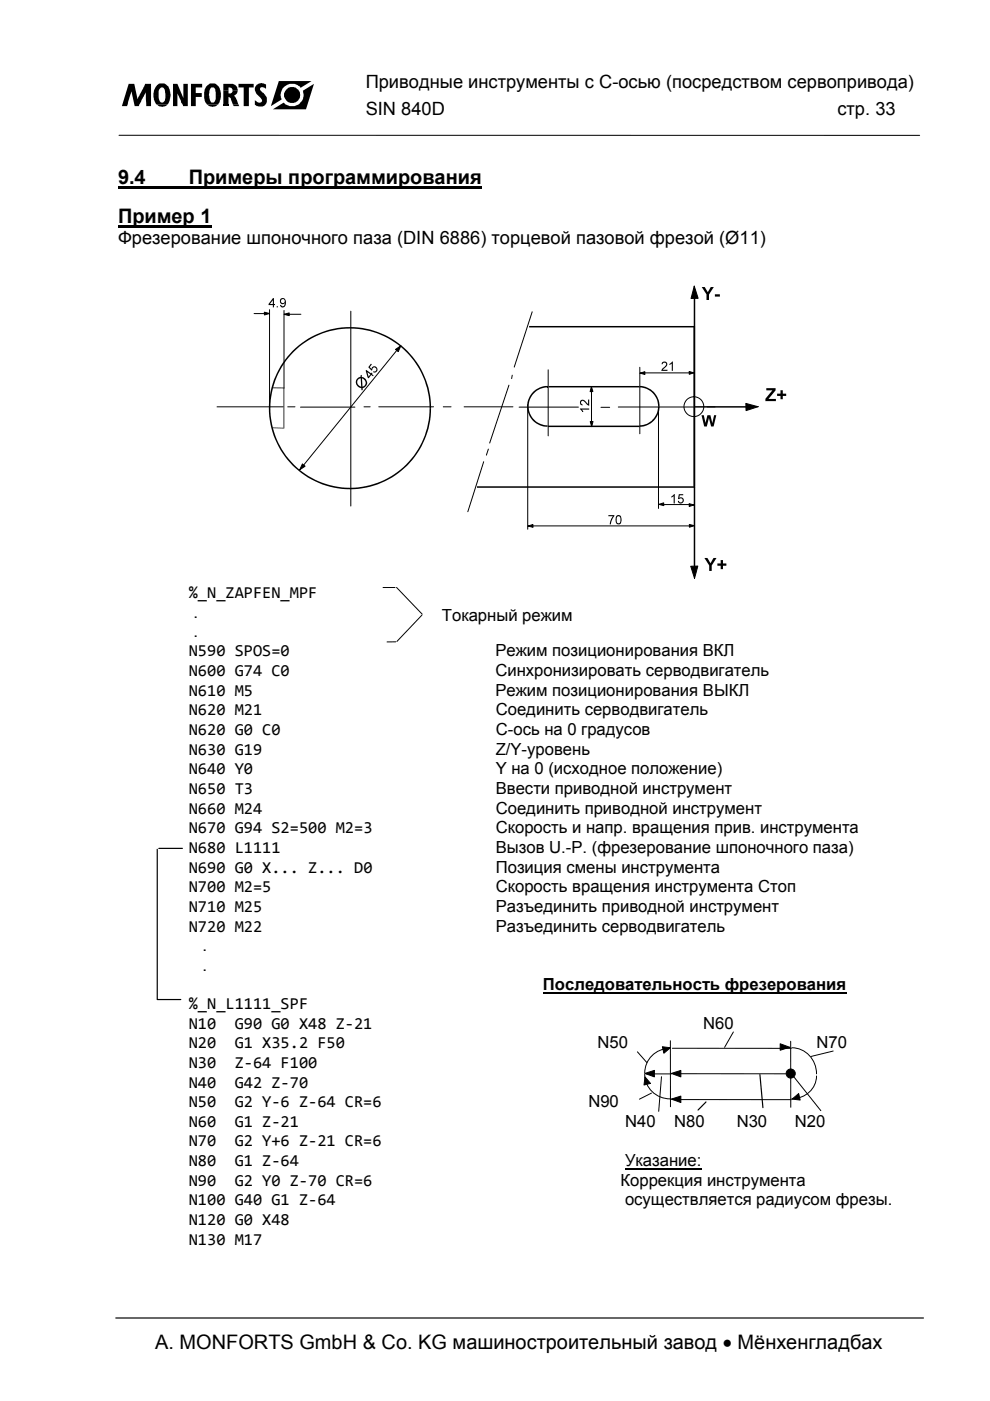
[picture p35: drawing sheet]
<svg xmlns="http://www.w3.org/2000/svg" width="210mm" height="297mm" viewBox="0 0 210 297" stroke-linecap="round" stroke-linejoin="round" font-family="sans-serif">
<defs><g id="words">
<g font-size="4.2">
<text x="25" y="39.1">9.4</text>
<text x="40" y="39.1">Примеры программирования</text>
<text x="25" y="47.3">Пример 1</text>
<text x="32.9" y="286.1">A. MONFORTS GmbH &amp; Co. KG машиностроительный завод • Мёнхенгладбах</text>
</g>
<g font-size="3.9">
<text x="77.5" y="18.6">Приводные инструменты с C-осью (посредством сервопривода)</text>
<text x="77.5" y="24.5">SIN 840D</text>
<text x="177.5" y="24.5">стр. 33</text>
<text x="25" y="51.8">Фрезерование шпоночного паза (DIN 6886) торцевой пазовой фрезой (Ø11)</text>
</g>
<g font-size="3.5">
<text x="40" y="126.9">%_N_ZAPFEN_MPF</text>
<text x="41" y="131">.</text>
<text x="93.7" y="131.7">Токарный режим</text>
<text x="41" y="135.1">.</text>
<text x="40" y="139.2">N590 SPOS=0</text>
<text x="40" y="143.3">N600 G74 C0</text>
<text x="105" y="139.2">Режим позиционирования ВКЛ</text>
<text x="105" y="143.3">Синхронизировать серводвигатель</text>
<text x="40" y="147.5">N610 M5</text>
<text x="105" y="147.5">Режим позиционирования ВЫКЛ</text>
<text x="40" y="151.7">N620 M21</text>
<text x="40" y="155.8">N620 G0 C0</text>
<text x="105.1" y="151.7">Соединить серводвигатель</text>
<text x="105.1" y="155.8">C-ось на 0 градусов</text>
<text x="40" y="160">N630 G19</text>
<text x="105.1" y="160">Z/Y-уровень</text>
<text x="40" y="164.2">N640 Y0</text>
<text x="105.1" y="164.2">Y на 0 (исходное положение)</text>
<text x="40" y="168.4">N650 T3</text>
<text x="40" y="172.5">N660 M24</text>
<text x="105.1" y="168.4">Ввести приводной инструмент</text>
<text x="105.1" y="172.5">Соединить приводной инструмент</text>
<text x="40" y="176.7">N670 G94 S2=500 M2=3</text>
<text x="105.1" y="176.7">Скорость и напр. вращения прив. инструмента</text>
<text x="40" y="180.9">N680 L1111</text>
<text x="40" y="185">N690 G0 X... Z... D0</text>
<text x="105.1" y="180.9">Вызов U.-P. (фрезерование шпоночного паза)</text>
<text x="105.1" y="185">Позиция смены инструмента</text>
<text x="40" y="189.2">N700 M2=5</text>
<text x="105.1" y="189.2">Скорость вращения инструмента Стоп</text>
<text x="40" y="193.4">N710 M25</text>
<text x="40" y="197.5">N720 M22</text>
<text x="105.1" y="193.4">Разъединить приводной инструмент</text>
<text x="105.1" y="197.5">Разъединить серводвигатель</text>
<text x="43" y="201.7">.</text>
<text x="43" y="205.8">.</text>
<text x="115.1" y="209.9">Последовательность фрезерования</text>
<text x="40" y="214">%_N_L1111_SPF</text>
<text x="40" y="218.1">N10</text>
<text x="49.8" y="218.1">G90 G0 X48 Z‐21</text>
<text x="149.1" y="218.1">N60</text>
<text x="40" y="222.3">N20</text>
<text x="40" y="226.4">N30</text>
<text x="49.8" y="222.3">G1 X35.2 F50</text>
<text x="49.8" y="226.4">Z‐64 F100</text>
<text x="126.7" y="222.3">N50</text>
<text x="173.1" y="222.3">N70</text>
<text x="40" y="230.6">N40</text>
<text x="49.8" y="230.6">G42 Z‐70</text>
<text x="40" y="238.9">N60</text>
<text x="40" y="234.8">N50</text>
<text x="49.8" y="238.9">G1 Z‐21</text>
<text x="49.8" y="234.8">G2 Y‐6 Z‐64 CR=6</text>
<text x="124.8" y="234.8">N90</text>
<text x="132.6" y="238.9">N40</text>
<text x="142.9" y="238.9">N80</text>
<text x="156.2" y="238.9">N30</text>
<text x="168.5" y="238.9">N20</text>
<text x="40" y="243.1">N70</text>
<text x="49.8" y="243.1">G2 Y+6 Z‐21 CR=6</text>
<text x="40" y="251.4">N90</text>
<text x="40" y="247.2">N80</text>
<text x="49.8" y="251.4">G2 Y0 Z‐70 CR=6</text>
<text x="49.8" y="247.2">G1 Z‐64</text>
<text x="131.6" y="251.4">Коррекция инструмента</text>
<text x="132.5" y="247.2">Указание:</text>
<text x="40" y="255.6">N100 G40 G1 Z‐64</text>
<text x="132.5" y="255.6">осуществляется радиусом фрезы.</text>
<text x="40" y="259.7">N120 G0 X48</text>
<text x="40" y="263.9">N130 M17</text>
</g>
</g></defs>
<path d="M59.1 17.2h7l-8.7 5.3zM57.8 23.2l8.8-5.4-1.7 5.4z" fill="#000"/>
<circle cx="62" cy="20.1" r="2.4" fill="#fff"/>
<g fill="#000">
<path d="M56 66.2l1.1 .3-1 .3zM60.3 66.7l1-.4v.6zM83.9 74.1l1.1-.8-.6 1.2zM135.7 79.1l1-.3v.6zM146.1 78.8l1.1 .3-1.1 .3zM147.2 60.7l.8 2.5-1.5 .1zM64.1 98.4l.6 .4-1.1 .8zM125.4 82l.3 1h-.6zM125.1 89.4h.6l-.2 1zM158.1 85.5l2.6 .7-2.5 .9zM112 111.5l1-.3v.6zM139.7 106.9l1-.3v.6z"/>
<path d="M146.1 106.8l1.1 .3-1.1 .3zM146.2 111.2l1 .3-1 .3zM146.5 120.1l1.5-.1-.7 2.6z"/>
<path d="M27.3 17.8h1.2l.6 3.2 1.7-3.2h1.2v4.7h-1l-.1-3.1-1.5 3.1h-.8l-.7-3.1-1 3.1h-1.1z" fill-rule="evenodd"/>
<path d="M36.7 17.8h.9l1.3 3v-3h.9v4.7h-1l-1.3-2.9 .1 2.9h-.9z" fill-rule="evenodd"/>
<path d="M40.5 17.8h2.4v.7h-1.4v1.2h1.3v.9h-1.3v1.9h-1z" fill-rule="evenodd"/>
<path d="M47.3 17.8h2.1a1.34 1.34 0 0 1 1 1.4h-1.1l-.2-.5-.3-.2h-.3v.7h-1.2z" fill-rule="evenodd"/>
<path d="M50.6 17.8h3.2v.7h-1v4h-1.1v-4h-1.1z" fill-rule="evenodd"/>
<path d="M33.3 18l.6-.3h.9a2.66 2.66 0 0 1 1.4 2.5h-1.1l-.1-.9a.73 .73 0 0 0-.9-.8 1.46 1.46 0 0 0-.5 1.7h-1.1l.2-1.2z" fill-rule="evenodd"/>
<path d="M32.5 20.2h1.1l.1 .9a.73 .73 0 0 0 .9 .6l.4-.5 .1-1h1.1l-.2 1-.5 1h-2.3l-.6-1.1z" fill-rule="evenodd"/>
<path d="M33.2 22.2h2.3a1.54 1.54 0 0 1-2.3 0z" fill-rule="evenodd"/>
<path d="M44 18l.6-.3 1.1 .1a2.45 2.45 0 0 1 1.1 2.4h-1.1v-1.2l-.4-.5h-.5l-.2 .2-.2 .6-.1 .9h-1v-.6a2.08 2.08 0 0 1 .7-1.6z" fill-rule="evenodd"/>
<path d="M43.9 22.2h2.3a1.71 1.71 0 0 1-2.3 0z" fill-rule="evenodd"/>
<path d="M43.3 20.2h1l.3 1.3 .2 .2h.5a1.68 1.68 0 0 0 .4-1.5h1.1l-.2 1.5-.4 .5h-2.2a2.15 2.15 0 0 1-.7-2z" fill-rule="evenodd"/>
<path d="M47.3 19.2h1.2v.6l.6-.1 .2-.5h1.1l-.2 .6-.6 .5 .5 .5 .5 1.4h-1.2l-.4-1.3-.5-.3v1.6h-1.2z" fill-rule="evenodd"/>
<path d="M49.4 22.2h1.2l.1 .3h-1.1z" fill-rule="evenodd"/>
<path d="M54.6 20.2h1.6l.4 .5v1l-.7 .8-1.1 .1-.8-.4v-1l.2 .2a.88 .88 0 0 0 1.4 .1l-.3-.7z" fill-rule="evenodd"/>
<path d="M54.4 18l.1-.1a1.36 1.36 0 0 1 1.7 0h.2v.9l-.2-.2a.72 .72 0 0 0-1.1 .1l.2 .6 .9 .9h-1.6a1.45 1.45 0 0 1-.2-2.2z" fill-rule="evenodd"/>
<path d="M57.9 63.2h.2v1.3h.2v.2h-.2v.5h-.3v-.5h-.9v-.2zM57.8 63.6l-.6 .9h.6zM58.7 64.9h.2v.3h-.2zM59.5 63.4l.3-.2a.77 .77 0 0 1 .8 1.1 .64 .64 0 0 1-.4 .8 .64 .64 0 0 1-.8-.4l.2-.1a.4 .4 0 0 0 .5 .3 .4 .4 0 0 0 .3-.5v-.2l-.3 .3a.64 .64 0 0 1-.7-.3 .64 .64 0 0 1 .1-.8zM59.5 63.8a.45 .45 0 0 0 .9 0 .45 .45 0 0 0-.9 0z" fill-rule="evenodd"/>
<path d="M76.5 79.5h.2v.4l.7 .3a1.12 1.12 0 0 1-.1 1.9l-.4 .2v.4h-.3v-.4a1.2 1.2 0 0 1-1.2-1.1 1.2 1.2 0 0 1 1.1-1.3zM75.9 80.5a.96 .96 0 0 0 .7 1.5l-.1-1.8zM76.8 80.2l.1 1.8a.9 .9 0 0 0 .6-.9 .9 .9 0 0 0-.7-.9z" fill-rule="evenodd"/>
<path d="M77.6 78.4l1.1 .8 .1-.2 .2 .1-.2 .2 .4 .3-.1 .2-.4-.3-.5 .7-.2-.1-.5-1.5zM77.9 78.9l.2 .9 .4-.4zM78.6 77.1l.2 .1-.4 .6 .4 .5a.63 .63 0 0 1 .8-.6 .63 .63 0 0 1 .4 .9 .63 .63 0 0 1-.9 .3l.1-.2a.39 .39 0 0 0 .6-.3 .44 .44 0 0 0-.2-.4 .44 .44 0 0 0-.5 0l-.3 .6-.7-.7z" fill-rule="evenodd"/>
<path d="M140.4 76.9a.66 .66 0 0 1 1 0 .66 .66 0 0 1-.3 1l-.6 .5h1v.2h-1.3l.2-.4 .7-.7a.37 .37 0 0 0-.1-.6h-.3l-.2 .3h-.2zM141.9 77.2l.8-.6v2h-.3v-1.5l-.5 .3z" fill-rule="evenodd"/>
<path d="M148.8 60.9h.6l.7 1.1 .6-1.1h.6l-1 1.5v1.2h-.5v-1.2zM151.6 62.4h1v.5h-1z" fill-rule="evenodd"/>
<path d="M123 86.6h1.9v.2h-1.5l.3 .5-.3 .1zM123.2 84.8a.96 .96 0 0 1 1.3 .7l.2 .2v-1h.2v1.3l-.4-.2-.5-.6a.4 .4 0 0 0-.7-.1 .4 .4 0 0 0 .2 .6v.3a.63 .63 0 0 1-.5-.5 .63 .63 0 0 1 .2-.7z" fill-rule="evenodd"/>
<path d="M148.7 88h.5l.4 1.7 .4-1.7h.6l.4 1.7 .4-1.7h.5l-.6 2.4h-.5l-.5-1.8-.4 1.8h-.6z" fill-rule="evenodd"/>
<path d="M162.5 82.3h1.9v.5l-1.5 1.8h1.6v.4h-2.2v-.5l1.5-1.7h-1.3zM165.5 82.7h.5v.8h.7v.4h-.7v.7h-.5v-.7h-.7v-.4h.7z" fill-rule="evenodd"/>
<path d="M129 109.2h1.3l-.7 1.4-.1 .6h-.2v-.4l.6-1.3h-.9zM130.7 109.4a.66 .66 0 0 1 .8-.1 .66 .66 0 0 1 .3 .8v.3a.68 .68 0 0 1-.8 .8 .68 .68 0 0 1-.5-1zM130.8 109.6l-.1 .6a.44 .44 0 0 0 .2 .7 .44 .44 0 0 0 .6-.2l-.1-1.1a.34 .34 0 0 0-.6 0z" fill-rule="evenodd"/>
<path d="M142.3 105.3l.8-.5v1.9h-.3v-1.5l-.5 .3zM143.9 104.8h1v.2h-.8l-.1 .6a.63 .63 0 0 1 .9 .3 .63 .63 0 0 1-.4 .8 .63 .63 0 0 1-.8-.5h.2a.42 .42 0 0 0 .6 .3 .42 .42 0 0 0 .2-.7 .42 .42 0 0 0-.6-.1l-.4 .1z" fill-rule="evenodd"/>
<path d="M149.4 118.3h.6l.6 1.1 .7-1.1h.6l-1 1.6v1.2h-.5v-1.2zM152.8 118.7h.5v.8h.7v.5h-.7v.7h-.5v-.7h-.7v-.5h.7z" fill-rule="evenodd"/>
<circle cx="62" cy="20.1" r="1.69"/>
</g>
<g fill="#000">
<path d="M47.3 22.2h1.2v.3h-1.2zM62 74.4a17.5 17.5 0 0 1 12.2-5.1v.4a16.9 16.9 0 0 0-16.9 16.8h-.3a17.1 17.1 0 0 1 5-12.1zM112.2 69.1h35v.3h-35zM147 69.3l.2 .1v-.3h.2v.2l-.2-.2 .2 .2v34h-.4zM57 86.5h.3a16.9 16.9 0 0 0 16.9 16.9v.3a17.3 17.3 0 0 1-17.2-17.2zM57.7 90.6l2.5 .1v.1h-2.5zM60.1 82.3h.2v8.5l-.1-.1-.1 .1zM57.7 82.1l2.6 .2h-2.6zM74.2 69.3a17.2 17.2 0 0 1 17.2 17.2h-.3a16.9 16.9 0 0 0-16.9-16.8zM111.8 86.1h.3a4 4 0 0 0 4 4.1v.3a4.3 4.3 0 0 1-4.3-4.4zM113 83.1l.7-.6 1.1-.5 1.3-.2v.3a4 4 0 0 0-4 4h-.3a4.6 4.6 0 0 1 1.2-3zM116.1 81.8l.1 .3z"/>
<path d="M116.3 81.8h19.2v.3h-19.2zM116.2 90.2h19.4v.4h-19.4zM139.5 86.1h.3a4.3 4.3 0 0 1-4.1 4.4v-.3a4.1 4.1 0 0 0 3.8-4.1zM135.6 81.8a4.3 4.3 0 0 1 4.2 4.3h-.3a4 4 0 0 0-3.9-4zM147.2 86.1h11.5v.3h-11.5zM91.1 86.5h.3a17.2 17.2 0 0 1-17.2 17.2v-.3a16.9 16.9 0 0 0 16.9-16.9zM101.1 103.1h46.1l-.2 .2h.4v.1h-.2l.2-.1-.2 .1h-46.1zM147.1 61.3h.3v60.2h-.3z"/>
</g>
<path d="M33.7 179.9h5M33.3 180.1v31.8h5M149.7 233.6l-1.7 1.8M161.1 227.8l.7 7M132.5 247.8h16.2M24.6 279.4h171.2" fill="none" stroke="#000" stroke-width=".25"/>
<g fill="none" stroke="#000" stroke-width=".21">
<path d="M25.2 28.7h169.8M53.9 66.5h3.2M56 66.2l1.1 .3-1 .3zM57.1 65.7v21.1M60.2 65.8v16.5M60.3 66.6h3.5M60.3 66.7l1-.4v.6zM74.4 66v41.3M83.9 74.1l1.1-.8-.6 1.2zM84.8 73.5l-21.1 25.9M108.6 79.5l-.1 .8M112.8 66.1l-3.8 11.7"/>
<path d="M116.2 78.4v14M135.7 77.9v14.1M135.7 79.1l1-.3v.6zM135.8 79.1h10.8M146.1 78.8l1.1 .3-1.1 .3zM147.2 60.7l.8 2.5-1.5 .1zM46 86.3h14M61 86.3h1.5M63.7 86.3h11.5M64.1 98.4l.6 .4-1.1 .8zM77.2 86.3h1.3M80.3 86.3h11.6"/>
<path d="M94 86.3h1.6M98.4 86.3h10.4M102.6 97.9l-3.4 10.6M103.5 95.2l-.4 1.3M107.9 81.7l-4.1 12.2M110.1 86.3h12.5M111.9 85.8v26.4M125.1 89.4h.6l-.2 1zM125.4 82l.3 1h-.6zM125.4 82v8.5M127.4 86.4h1.9M131.1 86.3h16"/>
<path d="M139.6 86.4v21.4M149.9 86.3h1.7M158.1 85.5l2.6 .7-2.5 .9zM112 111.5l1-.3v.6zM113 111.5h33.7M139.7 106.9l1-.3v.6zM140.7 107h5.5M146.1 106.8l1.1 .3-1.1 .3zM146.2 111.2l1 .3-1 .3zM81.2 124.6h2.6M83.9 136.1h-1.8M84.1 124.5l5.4 5.7"/>
<path d="M89.5 130.4l-5.3 5.6M146.5 120.1l1.5-.1-.7 2.6zM155.5 218.8l-1.9 3.3M135.1 223l2 2.3M136.7 227.8a5.3 5.3 0 0 0 5.4 5.2M137.1 227.7h5.3M138.1 231.8l-2.5 1.2M140.3 228.3l-.6 7.3M141.9 222.3a5.2 5.2 0 0 0-5.2 5.2M142.1 220.7l.1 14M142.6 233.1l25.2 .1M142.6 222.2l25.2 .1"/>
<path d="M142.8 227.6l25.2 .1M167.6 220.8l.1 14M167.9 222.1a5.4 5.4 0 0 1 5.2 5.6M168.1 228l5.9 7.5M173.1 228.1a5 5 0 0 1-5.2 4.9M176.7 222.8l-4.7 1.2"/>
<circle cx="147.1" cy="86.2" r="2.1"/>
</g>
<path d="M25 39.7h77.2M25 47.9h19.9" fill="none" stroke="#000" stroke-width=".44"/>
<path d="M115.1 210.5h64.3" fill="none" stroke="#000" stroke-width=".38"/>
<g fill="#000" stroke="#000" stroke-width=".21">
<path d="M136.7 227.6l2-.7v1.4z" fill-rule="evenodd"/>
<path d="M136.8 228.3l1.1 1.4-1.4 .3z" fill-rule="evenodd"/>
<path d="M140.4 221.9l1.7 .2-1.3 1.2z" fill-rule="evenodd"/>
<path d="M142.3 227.6l2.1-.7v1.4z" fill-rule="evenodd"/>
<path d="M142.3 233l2.1-.6v1.4z" fill-rule="evenodd"/>
<path d="M165.4 221.3l2 .7-2 .7z" fill-rule="evenodd"/>
<path d="M168 233l1.3-1.1 .4 1.3z" fill-rule="evenodd"/>
<circle cx="167.6" cy="227.6" r=".96"/>
</g>
<use href="#words"/>
</svg>
